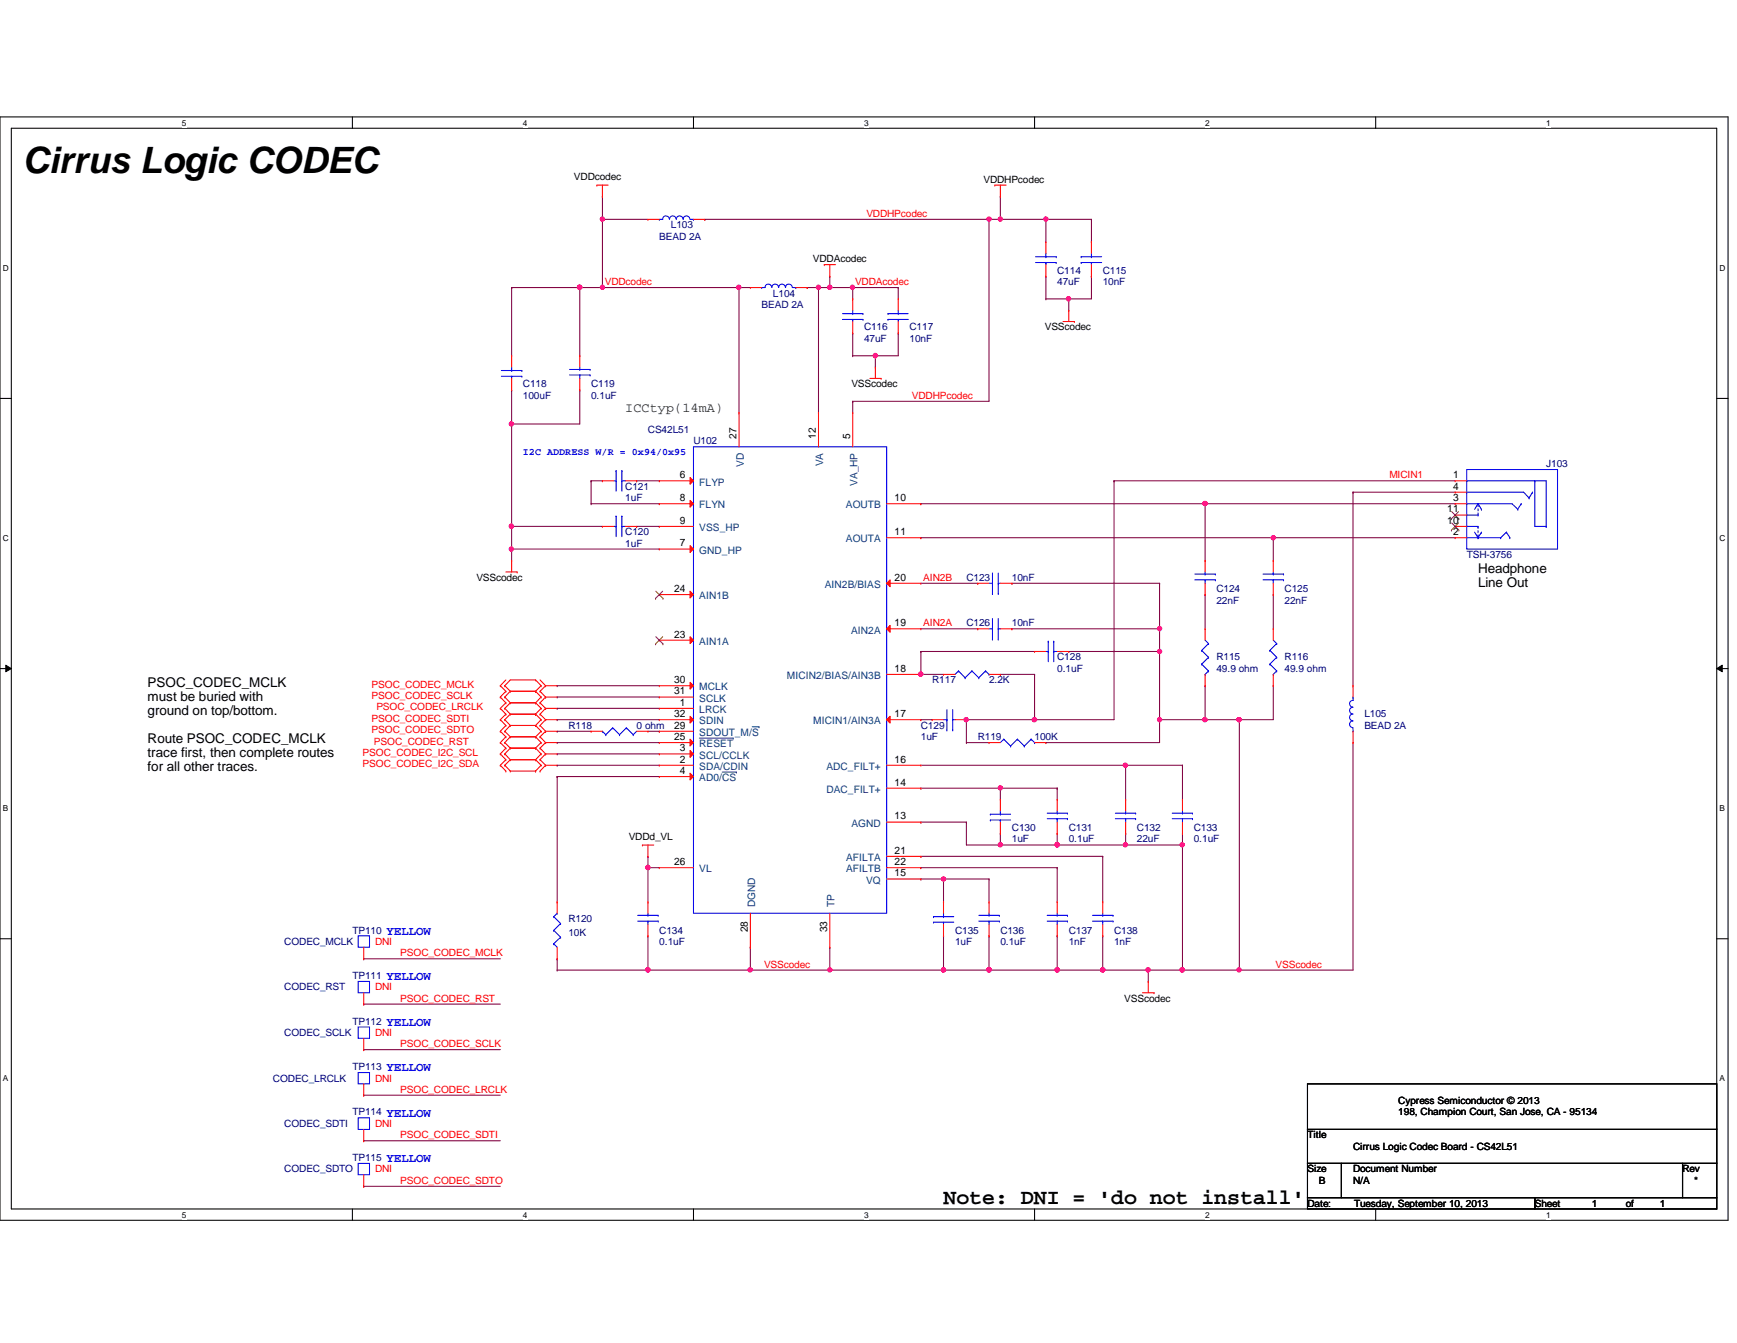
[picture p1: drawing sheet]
<svg xmlns="http://www.w3.org/2000/svg" width="279mm" height="216mm" viewBox="0 0 279 216" stroke-linecap="round" stroke-linejoin="round" font-family="sans-serif">
<defs><g id="words">
<text font-size="5.8" x="3.6" y="27.8">Cirrus Logic CODEC</text>
<text font-size="3.5" x="151.8" y="193.5">Note: DNI = 'do not install'</text>
<text font-size="2.2" fill="#008000" x="100.6" y="66.3">ICCtyp(14mA)</text>
<g font-size="2.2">
<text x="237.7" y="92.1">Headphone</text>
<text x="237.7" y="94.4">Line Out</text>
<text x="23.7" y="110.4">PSOC_CODEC_MCLK</text>
<text x="23.7" y="112.6">must be buried with</text>
<text x="23.7" y="114.9">ground on top/bottom.</text>
<text x="23.7" y="119.4">Route PSOC_CODEC_MCLK</text>
<text x="23.7" y="121.6">trace first, then complete routes</text>
<text x="23.7" y="123.9">for all other traces.</text>
</g>
<g font-size="2" fill="#00f">
<text x="62.2" y="150.3">YELLOW</text>
<text x="62.2" y="157.6">YELLOW</text>
<text x="62.2" y="164.9">YELLOW</text>
<text x="62.2" y="172.2">YELLOW</text>
<text x="62.2" y="179.5">YELLOW</text>
<text x="62.2" y="186.9">YELLOW</text>
</g>
<g font-size="1.7">
<text x="118.4" y="70.6" transform="rotate(-90 118.4 70.6)">27</text>
<text x="131.2" y="70.6" transform="rotate(-90 131.2 70.6)">12</text>
<text x="136.7" y="70.6" transform="rotate(-90 136.7 70.6)">5</text>
<text x="109.3" y="76.9">6</text>
<text x="233.7" y="76.9">1</text>
<text x="109.3" y="80.6">8</text>
<text x="143.9" y="80.6">10</text>
<text x="232.8" y="82.4">11</text>
<text x="233.7" y="78.7">4</text>
<text x="233.7" y="80.6">3</text>
<text x="109.3" y="84.2">9</text>
<text x="109.3" y="87.8">7</text>
<text x="143.9" y="86">11</text>
<text x="232.8" y="84.2">10</text>
<text x="233.7" y="86">2</text>
<text x="108.4" y="95.2">24</text>
<text x="143.9" y="93.3">20</text>
<text x="143.9" y="100.7">19</text>
<text x="108.4" y="102.5">23</text>
<text x="143.9" y="108">18</text>
<text x="108.4" y="109.8">30</text>
<text x="108.4" y="111.6">31</text>
<text x="109.3" y="113.5">1</text>
<text x="108.4" y="115.3">32</text>
<text x="108.4" y="117.1">29</text>
<text x="108.4" y="119">25</text>
<text x="143.9" y="115.3">17</text>
<text x="109.3" y="120.8">3</text>
<text x="109.3" y="122.6">2</text>
<text x="109.3" y="124.4">4</text>
<text x="143.9" y="122.6">16</text>
<text x="143.9" y="126.3">14</text>
<text x="143.9" y="131.7">13</text>
<text x="143.9" y="137.2">21</text>
<text x="108.4" y="139.1">26</text>
<text x="143.9" y="139.1">22</text>
<text x="143.9" y="140.9">15</text>
<text x="120.3" y="149.9" transform="rotate(-90 120.3 149.9)">28</text>
<text x="133.1" y="149.9" transform="rotate(-90 133.1 149.9)">33</text>
</g>
<g font-size="1.7" fill="#004080">
<text x="119.6" y="75.1" transform="rotate(-90 119.6 75.1)">VD</text>
<text x="132.4" y="75" transform="rotate(-90 132.4 75)">VA</text>
<text x="112.5" y="78.1">FLYP</text>
<text x="112.5" y="81.7">FLYN</text>
<text x="136.1" y="81.7">AOUTB</text>
<text x="137.9" y="78.1" transform="rotate(-90 137.9 78.1)">VA_HP</text>
<text x="112.5" y="85.4">VSS_HP</text>
<text x="112.5" y="89">GND_HP</text>
<text x="136.1" y="87.2">AOUTA</text>
<text x="132.7" y="94.5">AIN2B/BIAS</text>
<text x="112.5" y="96.4">AIN1B</text>
<text x="136.9" y="101.9">AIN2A</text>
<text x="112.5" y="103.7">AIN1A</text>
<text x="112.5" y="111">MCLK</text>
<text x="112.5" y="112.8">SCLK</text>
<text x="126.6" y="109.2">MICIN2/BIAS/AIN3B</text>
<text x="112.5" y="114.6">LRCK</text>
<text x="112.5" y="116.5">SDIN</text>
<text x="112.5" y="118.3">SDOUT_M/S</text>
<text x="130.8" y="116.5">MICIN1/AIN3A</text>
<text x="112.5" y="120.1">RESET</text>
<text x="112.5" y="122">SCL/CCLK</text>
<text x="112.5" y="123.8">SDA/CDIN</text>
<text x="112.5" y="125.6">AD0/CS</text>
<text x="132.9" y="123.8">ADC_FILT+</text>
<text x="132.9" y="127.5">DAC_FILT+</text>
<text x="136.9" y="132.9">AGND</text>
<text x="112.5" y="140.3">VL</text>
<text x="136.1" y="138.4">AFILTA</text>
<text x="136.1" y="140.3">AFILTB</text>
<text x="139.3" y="142.1">VQ</text>
<text x="121.5" y="145.9" transform="rotate(-90 121.5 145.9)">DGND</text>
<text x="134.2" y="145.9" transform="rotate(-90 134.2 145.9)">TP</text>
</g>
<g font-size="1.6">
<text x="92.3" y="29">VDDcodec</text>
<text x="158.2" y="29.4">VDDHPcodec</text>
<text x="130.8" y="42.2">VDDAcodec</text>
<text x="168.1" y="53.1">VSScodec</text>
<text x="136.9" y="62.3">VSScodec</text>
<text x="76.6" y="93.4">VSScodec</text>
<text x="101.1" y="135.1">VDDd_VL</text>
<text x="180.8" y="161">VSScodec</text>
<text x="224.9" y="177.5">Cypress Semiconductor © 2013</text>
<text x="224.9" y="179.3">198, Champion Court, San Jose, CA - 95134</text>
<text x="210.3" y="183">Title</text>
<text x="217.6" y="184.8">Cirrus Logic Codec Board - CS42L51</text>
<text x="210.3" y="188.5">Size</text>
<text x="212.1" y="190.3">B</text>
<text x="217.6" y="188.5">Document Number</text>
<text x="217.6" y="190.3">N/A</text>
<text x="270.6" y="188.5">Rev</text>
<text x="272.5" y="190.3">*</text>
<text x="210.3" y="194">Date:</text>
<text x="217.8" y="194">Tuesday, September 10, 2013</text>
<text x="246.9" y="194">Sheet</text>
<text x="256" y="194">1</text>
<text x="261.5" y="194">of</text>
<text x="267" y="194">1</text>
</g>
<g font-size="1.6" fill="#f00">
<text x="139.4" y="34.9">VDDHPcodec</text>
<text x="97.3" y="45.8">VDDcodec</text>
<text x="137.5" y="45.8">VDDAcodec</text>
<text x="146.7" y="64.1">VDDHPcodec</text>
<text x="223.5" y="76.9">MICIN1</text>
<text x="148.5" y="93.4">AIN2B</text>
<text x="148.5" y="100.7">AIN2A</text>
<text x="59.8" y="112.4">PSOC_CODEC_SCLK</text>
<text x="59.8" y="110.6">PSOC_CODEC_MCLK</text>
<text x="59.8" y="116">PSOC_CODEC_SDTI</text>
<text x="59.8" y="117.9">PSOC_CODEC_SDTO</text>
<text x="60.2" y="119.7">PSOC_CODEC_RST</text>
<text x="60.5" y="114.2">PSOC_CODEC_LRCLK</text>
<text x="58.3" y="123.4">PSOC_CODEC_I2C_SDA</text>
<text x="58.3" y="121.5">PSOC_CODEC_I2C_SCL</text>
<text x="60.3" y="151.9">DNI</text>
<text x="64.4" y="153.8">PSOC_CODEC_MCLK</text>
<text x="122.9" y="155.6">VSScodec</text>
<text x="205.2" y="155.6">VSScodec</text>
<text x="60.3" y="159.2">DNI</text>
<text x="64.4" y="161">PSOC_CODEC_RST</text>
<text x="60.3" y="166.5">DNI</text>
<text x="60.3" y="173.9">DNI</text>
<text x="64.4" y="168.4">PSOC_CODEC_SCLK</text>
<text x="64.4" y="175.7">PSOC_CODEC_LRCLK</text>
<text x="60.3" y="181.1">DNI</text>
<text x="64.4" y="183">PSOC_CODEC_SDTI</text>
<text x="60.3" y="188.5">DNI</text>
<text x="64.4" y="190.3">PSOC_CODEC_SDTO</text>
</g>
<g font-size="1.6" fill="#000080">
<text x="106" y="38.5">BEAD 2A</text>
<text x="107.9" y="36.7">L103</text>
<text x="124.3" y="47.7">L104</text>
<text x="170.1" y="44">C114</text>
<text x="170.1" y="45.8">47uF</text>
<text x="177.4" y="44">C115</text>
<text x="177.4" y="45.8">10nF</text>
<text x="122.5" y="49.5">BEAD 2A</text>
<text x="139" y="53.1">C116</text>
<text x="146.3" y="53.1">C117</text>
<text x="139" y="55">47uF</text>
<text x="146.3" y="55">10nF</text>
<text x="84.1" y="62.3">C118</text>
<text x="84.1" y="64.1">100uF</text>
<text x="95.1" y="62.3">C119</text>
<text x="95.1" y="64.1">0.1uF</text>
<text x="104.2" y="69.6">CS42L51</text>
<text x="111.5" y="71.4">U102</text>
<text x="248.7" y="75.1">J103</text>
<text x="100.6" y="78.7">C121</text>
<text x="100.6" y="80.6">1uF</text>
<text x="100.6" y="86.1">C120</text>
<text x="100.6" y="87.9">1uF</text>
<text x="235.9" y="89.7">TSH-3756</text>
<text x="155.4" y="93.4">C123</text>
<text x="162.8" y="93.4">10nF</text>
<text x="195.7" y="95.2">C124</text>
<text x="206.6" y="95.2">C125</text>
<text x="155.4" y="100.7">C126</text>
<text x="162.8" y="100.7">10nF</text>
<text x="195.7" y="97">22nF</text>
<text x="206.6" y="97">22nF</text>
<text x="170.1" y="106.2">C128</text>
<text x="170.1" y="108">0.1uF</text>
<text x="195.7" y="106.2">R115</text>
<text x="195.7" y="108">49.9 ohm</text>
<text x="206.6" y="106.2">R116</text>
<text x="206.6" y="108">49.9 ohm</text>
<text x="149.9" y="109.9">R117</text>
<text x="159.1" y="109.9">2.2K</text>
<text x="91.4" y="117.1">R118</text>
<text x="102.4" y="117.1">0 ohm</text>
<text x="148.1" y="117.1">C129</text>
<text x="148.1" y="119">1uF</text>
<text x="157.3" y="119">R119</text>
<text x="166.4" y="119">100K</text>
<text x="219.5" y="115.3">L105</text>
<text x="219.5" y="117.1">BEAD 2A</text>
<text x="162.8" y="133.6">C130</text>
<text x="162.8" y="135.4">1uF</text>
<text x="171.9" y="133.6">C131</text>
<text x="171.9" y="135.4">0.1uF</text>
<text x="182.9" y="133.6">C132</text>
<text x="182.9" y="135.4">22uF</text>
<text x="192" y="133.6">C133</text>
<text x="192" y="135.4">0.1uF</text>
<text x="91.4" y="148.3">R120</text>
<text x="45.7" y="151.9">CODEC_MCLK</text>
<text x="56.7" y="150.1">TP110</text>
<text x="91.4" y="150.5">10K</text>
<text x="106" y="150.1">C134</text>
<text x="106" y="151.9">0.1uF</text>
<text x="153.6" y="150.1">C135</text>
<text x="153.6" y="151.9">1uF</text>
<text x="160.9" y="150.1">C136</text>
<text x="160.9" y="151.9">0.1uF</text>
<text x="171.9" y="150.1">C137</text>
<text x="171.9" y="151.9">1nF</text>
<text x="179.2" y="150.1">C138</text>
<text x="179.2" y="151.9">1nF</text>
<text x="45.7" y="159.2">CODEC_RST</text>
<text x="56.7" y="157.4">TP111</text>
<text x="45.7" y="166.5">CODEC_SCLK</text>
<text x="56.7" y="164.7">TP112</text>
<text x="43.9" y="173.9">CODEC_LRCLK</text>
<text x="56.7" y="172">TP113</text>
<text x="56.7" y="179.3">TP114</text>
<text x="45.7" y="181.1">CODEC_SDTI</text>
<text x="45.7" y="188.5">CODEC_SDTO</text>
<text x="56.7" y="186.6">TP115</text>
</g>
<text font-size="1.6" fill="#00f" x="84.1" y="73.2">I2C ADDRESS W/R = 0x94/0x95</text>
<g font-size="1.3">
<text x="29.3" y="20.2">5</text>
<text x="84.1" y="20.2">4</text>
<text x="139" y="20.2">3</text>
<text x="193.8" y="20.2">2</text>
<text x="248.7" y="20.2">1</text>
<text x=".5" y="43.5">D</text>
<text x="276.6" y="43.5">D</text>
<text x=".5" y="87">C</text>
<text x="276.6" y="87">C</text>
<text x=".5" y="130.4">B</text>
<text x="276.6" y="130.4">B</text>
<text x=".5" y="173.8">A</text>
<text x="276.6" y="173.8">A</text>
<text x="29.3" y="195.7">5</text>
<text x="84.1" y="195.7">4</text>
<text x="139" y="195.7">3</text>
<text x="193.8" y="195.7">2</text>
<text x="248.7" y="195.7">1</text>
</g>
</g></defs>
<path d="M0 18.8h278v177.4h-278zM1.8 20.6h274.3v173.8h-274.3z" fill="none" stroke="#000" stroke-width=".17"/>
<g fill="#fff">
<path d="M29.3 19h.7v1.5h-.7z"/>
<path d="M29.3 194.6h.7v1.4h-.7z"/>
</g>
<path d="M56.7 18.8v1.8M56.7 194.4v1.8" fill="none" stroke="#000" stroke-width=".17"/>
<g fill="#fff">
<path d="M84.1 19h.7v1.5h-.7z"/>
<path d="M84.1 194.6h.7v1.4h-.7z"/>
</g>
<path d="M111.5 18.8v1.8M111.5 194.4v1.8" fill="none" stroke="#000" stroke-width=".17"/>
<g fill="#fff">
<path d="M139 19h.7v1.5h-.7z"/>
<path d="M139 194.6h.7v1.4h-.7z"/>
</g>
<path d="M166.4 18.8v1.8M166.4 194.4v1.8" fill="none" stroke="#000" stroke-width=".17"/>
<g fill="#fff">
<path d="M193.8 19h.8v1.5h-.8z"/>
<path d="M193.8 194.6h.8v1.4h-.8z"/>
</g>
<path d="M221.3 18.8v1.8M221.3 194.4v1.8" fill="none" stroke="#000" stroke-width=".17"/>
<g fill="#fff">
<path d="M248.7 19h.7v1.5h-.7z"/>
<path d="M248.7 194.6h.7v1.4h-.7z"/>
<path d="M.5 42.3h.9v1.5h-.9z"/>
<path d="M276.6 42.3h.9v1.5h-.9z"/>
<path d="M.5 85.8h.9v1.4h-.9z"/>
<path d="M276.6 85.8h.9v1.4h-.9z"/>
</g>
<path d="M0 64.1h1.8M276.1 64.1h1.9" fill="none" stroke="#000" stroke-width=".17"/>
<g fill="#fff">
<path d="M.5 129.2h.8v1.5h-.8z"/>
<path d="M276.6 129.2h.9v1.5h-.9z"/>
</g>
<path d="M0 107.5h1.8M276.1 107.5h1.9" fill="none" stroke="#000" stroke-width=".17"/>
<path d="M.9 106.9l.9 .6-.9 .5zM276.1 107.5l.9-.6v1.1z" fill="#000"/>
<path d="M.9 106.9l.9 .6-.9 .5zM276.1 107.5l.9-.6v1.1z" fill="none" stroke="#000" stroke-width=".16"/>
<g fill="#fff">
<path d="M.5 172.6h.8v1.5h-.8z"/>
<path d="M276.6 172.6h.9v1.5h-.9z"/>
</g>
<path d="M0 150.9h1.8M276.1 150.9h1.9" fill="none" stroke="#000" stroke-width=".17"/>
<path d="M93.3 46.2h.1M93.3 46.2v11M82.3 68.2h.1M82.3 68.2h11" fill="none" stroke="#800040" stroke-width=".17"/>
<circle cx="93.2" cy="46.2" r=".36" fill="#f0f"/>
<circle cx="93.2" cy="46.2" r=".36" fill="none" stroke="#f0f" stroke-width=".17"/>
<path d="M118.9 46.2h.1M118.9 46.2v20.1" fill="none" stroke="#800040" stroke-width=".17"/>
<circle cx="118.8" cy="46.2" r=".34" fill="#f0f"/>
<circle cx="118.8" cy="46.2" r=".34" fill="none" stroke="#f0f" stroke-width=".17"/>
<path d="M137.2 46.2h.1M137.2 46.2h7.3" fill="none" stroke="#800040" stroke-width=".17"/>
<circle cx="137.1" cy="46.2" r=".34" fill="#f0f"/>
<circle cx="137.1" cy="46.2" r=".34" fill="none" stroke="#f0f" stroke-width=".17"/>
<g fill="none" stroke="#800040" stroke-width=".17">
<path d="M133.5 46.2h.1M133.5 46.2h3.7M102.4 77.3h.1M102.4 77.3h3.6M95.1 81h.1M95.1 81h10.9M102.4 84.6h.1M102.4 84.6h3.6M148.1 141.3h.1M148.1 141.3h3.7M151.8 141.3h.1M151.8 141.3v3.7"/>
<path d="M159.1 141.3h.1M159.1 141.3v3.7"/>
</g>
<circle cx="151.8" cy="141.3" r=".34" fill="#f0f"/>
<circle cx="151.8" cy="141.3" r=".34" fill="none" stroke="#f0f" stroke-width=".17"/>
<path d="M151.8 141.3h.1M151.8 141.3h7.3M159.1 150.5h.1M159.1 150.5v5.5" fill="none" stroke="#800040" stroke-width=".17"/>
<circle cx="159.1" cy="155.9" r=".34" fill="#f0f"/>
<circle cx="159.1" cy="155.9" r=".34" fill="none" stroke="#f0f" stroke-width=".17"/>
<path d="M148.1 139.5h.1M148.1 139.5h22M170.1 139.5h.1M170.1 139.5v5.5M177.4 137.7h.1M177.4 137.7v7.3M177.4 150.5h.1M177.4 150.5v5.5" fill="none" stroke="#800040" stroke-width=".17"/>
<circle cx="177.4" cy="155.9" r=".34" fill="#f0f"/>
<circle cx="177.4" cy="155.9" r=".34" fill="none" stroke="#f0f" stroke-width=".17"/>
<path d="M170.1 150.5h.1M170.1 150.5v5.5" fill="none" stroke="#800040" stroke-width=".17"/>
<circle cx="170" cy="155.9" r=".34" fill="#f0f"/>
<circle cx="170" cy="155.9" r=".34" fill="none" stroke="#f0f" stroke-width=".17"/>
<path d="M160.9 126.7h9.2M170.1 126.7h.1M170.1 134h.1M170.1 134v1.8" fill="none" stroke="#800040" stroke-width=".17"/>
<circle cx="170" cy="135.8" r=".34" fill="#f0f"/>
<circle cx="170" cy="135.8" r=".34" fill="none" stroke="#f0f" stroke-width=".17"/>
<path d="M148.1 86.4h.1M148.1 86.4h56.7M193.8 95.6h.1M193.8 81h.1M193.8 81v9.1M193.8 95.6v5.5M204.8 95.6h.1M204.8 95.6v5.5" fill="none" stroke="#800040" stroke-width=".17"/>
<circle cx="204.8" cy="86.4" r=".34" fill="#f0f"/>
<circle cx="204.8" cy="86.4" r=".34" fill="none" stroke="#f0f" stroke-width=".17"/>
<g fill="none" stroke="#800040" stroke-width=".17">
<path d="M148.1 93.8h9.2M157.3 93.8h.1M162.8 93.8h.1M162.8 93.8h23.7M204.8 86.4h.1M204.8 86.4v3.7M148.1 101.1h9.2M157.3 101.1h.1M104.2 139.5h.1M104.2 139.5h1.8M104.2 139.5v5.5M184.7 156h.1"/>
<path d="M184.7 156v1.8"/>
</g>
<circle cx="104.2" cy="139.5" r=".35" fill="#f0f"/>
<circle cx="104.2" cy="139.5" r=".35" fill="none" stroke="#f0f" stroke-width=".17"/>
<g fill="none" stroke="#800040" stroke-width=".17">
<path d="M217.6 79.1h.1M217.6 79.1h16.5M217.6 79.1v31.1M193.8 81h.1M193.8 81h40.3M89.6 121.2h.1M89.6 123h.1M89.6 121.2h16.4M89.6 123h16.4M89.6 154.1h.1M89.6 154.1v1.9M133.5 152.3h.1"/>
<path d="M133.5 152.3v3.7M58.5 168.7h.1M58.5 176.1h.1M58.5 168.7h22M58.5 176.1h22M58.5 183.4h.1M58.5 190.7h.1M58.5 183.4h22M58.5 190.7h22"/>
</g>
<circle cx="193.8" cy="80.9" r=".36" fill="#f0f"/>
<circle cx="193.8" cy="80.9" r=".36" fill="none" stroke="#f0f" stroke-width=".17"/>
<g fill="none" stroke="#800040" stroke-width=".17">
<path d="M137.2 53.6h.1M137.2 53.6v3.6M148.1 81h.1M148.1 81h45.7M204.8 86.4h.1M204.8 86.4h29.3M193.8 110.2h.1M193.8 110.2v5.5M199.3 115.7h.1M204.8 110.2h.1M204.8 110.2v5.5h-5.5M217.6 119.4h.1"/>
<path d="M217.6 119.4v36.6M148.1 126.7h.1M148.1 126.7h12.8"/>
</g>
<circle cx="160.9" cy="126.7" r=".34" fill="#f0f"/>
<circle cx="160.9" cy="126.7" r=".34" fill="none" stroke="#f0f" stroke-width=".17"/>
<path d="M170.1 135.8h.1M170.1 135.8h11" fill="none" stroke="#800040" stroke-width=".17"/>
<circle cx="181" cy="135.8" r=".34" fill="#f0f"/>
<circle cx="181" cy="135.8" r=".34" fill="none" stroke="#f0f" stroke-width=".17"/>
<circle cx="170" cy="135.8" r=".34" fill="#f0f"/>
<circle cx="170" cy="135.8" r=".34" fill="none" stroke="#f0f" stroke-width=".17"/>
<path d="M199.3 115.7h.1M199.3 115.7v40.3" fill="none" stroke="#800040" stroke-width=".17"/>
<circle cx="199.3" cy="115.7" r=".34" fill="#f0f"/>
<circle cx="199.3" cy="115.7" r=".34" fill="none" stroke="#f0f" stroke-width=".17"/>
<path d="M89.6 156h.1M104.2 150.5h.1M104.2 150.5v5.5h-14.6M199.3 156h.1M199.3 156h18.3" fill="none" stroke="#800040" stroke-width=".17"/>
<circle cx="104.2" cy="155.9" r=".34" fill="#f0f"/>
<circle cx="104.2" cy="155.9" r=".34" fill="none" stroke="#f0f" stroke-width=".17"/>
<path d="M133.5 156h.1M133.5 156h18.3" fill="none" stroke="#800040" stroke-width=".17"/>
<circle cx="151.8" cy="155.9" r=".34" fill="#f0f"/>
<circle cx="151.8" cy="155.9" r=".34" fill="none" stroke="#f0f" stroke-width=".17"/>
<circle cx="133.5" cy="155.9" r=".34" fill="#f0f"/>
<circle cx="133.5" cy="155.9" r=".34" fill="none" stroke="#f0f" stroke-width=".17"/>
<g fill="none" stroke="#800040" stroke-width=".17">
<path d="M96.9 35.3h.1M96.9 35.3h7.3M82.3 46.2h.1M82.3 46.2v11M89.6 124.8h.1M89.6 124.8h16.4M89.6 124.8v20.2M120.7 152.3h.1M120.7 156h.1M120.7 152.3v3.7M120.7 156h12.8M151.8 150.5h.1"/>
<path d="M151.8 150.5v5.5"/>
</g>
<circle cx="120.7" cy="155.9" r=".36" fill="#f0f"/>
<circle cx="120.7" cy="155.9" r=".36" fill="none" stroke="#f0f" stroke-width=".17"/>
<path d="M159.1 156h.1M159.1 156h11" fill="none" stroke="#800040" stroke-width=".17"/>
<circle cx="170" cy="155.9" r=".34" fill="#f0f"/>
<circle cx="170" cy="155.9" r=".34" fill="none" stroke="#f0f" stroke-width=".17"/>
<circle cx="159.1" cy="155.9" r=".34" fill="#f0f"/>
<circle cx="159.1" cy="155.9" r=".34" fill="none" stroke="#f0f" stroke-width=".17"/>
<path d="M170.1 156h.1M170.1 156h7.3" fill="none" stroke="#800040" stroke-width=".17"/>
<circle cx="177.4" cy="155.9" r=".34" fill="#f0f"/>
<circle cx="177.4" cy="155.9" r=".34" fill="none" stroke="#f0f" stroke-width=".17"/>
<circle cx="170" cy="155.9" r=".34" fill="#f0f"/>
<circle cx="170" cy="155.9" r=".34" fill="none" stroke="#f0f" stroke-width=".17"/>
<path d="M151.8 156h.1M151.8 156h7.3" fill="none" stroke="#800040" stroke-width=".17"/>
<circle cx="159.1" cy="155.9" r=".34" fill="#f0f"/>
<circle cx="159.1" cy="155.9" r=".34" fill="none" stroke="#f0f" stroke-width=".17"/>
<circle cx="151.8" cy="155.9" r=".34" fill="#f0f"/>
<circle cx="151.8" cy="155.9" r=".34" fill="none" stroke="#f0f" stroke-width=".17"/>
<path d="M104.2 156h.1M104.2 156h16.5" fill="none" stroke="#800040" stroke-width=".17"/>
<circle cx="104.2" cy="155.9" r=".34" fill="#f0f"/>
<circle cx="104.2" cy="155.9" r=".34" fill="none" stroke="#f0f" stroke-width=".17"/>
<path d="M96.9 35.3h.1M96.9 35.3v10.9M137.2 57.2h.1M137.2 57.2h3.6M144.5 53.6h.1M144.5 53.6v3.6" fill="none" stroke="#800040" stroke-width=".17"/>
<circle cx="96.9" cy="46.2" r=".34" fill="#f0f"/>
<circle cx="96.9" cy="46.2" r=".34" fill="none" stroke="#f0f" stroke-width=".17"/>
<circle cx="96.9" cy="35.2" r=".34" fill="#f0f"/>
<circle cx="96.9" cy="35.2" r=".34" fill="none" stroke="#f0f" stroke-width=".17"/>
<path d="M93.3 62.7h.1M93.3 62.7v5.5M190.2 135.8h.1M190.2 135.8v20.2" fill="none" stroke="#800040" stroke-width=".17"/>
<circle cx="190.2" cy="155.9" r=".34" fill="#f0f"/>
<circle cx="190.2" cy="155.9" r=".34" fill="none" stroke="#f0f" stroke-width=".17"/>
<circle cx="190.2" cy="135.8" r=".34" fill="#f0f"/>
<circle cx="190.2" cy="135.8" r=".34" fill="none" stroke="#f0f" stroke-width=".17"/>
<path d="M186.5 104.7h.1M186.5 104.7v11" fill="none" stroke="#800040" stroke-width=".17"/>
<circle cx="186.5" cy="115.7" r=".34" fill="#f0f"/>
<circle cx="186.5" cy="115.7" r=".34" fill="none" stroke="#f0f" stroke-width=".17"/>
<circle cx="186.5" cy="104.7" r=".34" fill="#f0f"/>
<circle cx="186.5" cy="104.7" r=".34" fill="none" stroke="#f0f" stroke-width=".17"/>
<path d="M131.7 46.2h.1M131.7 46.2v20.1" fill="none" stroke="#800040" stroke-width=".17"/>
<circle cx="131.7" cy="46.2" r=".34" fill="#f0f"/>
<circle cx="131.7" cy="46.2" r=".34" fill="none" stroke="#f0f" stroke-width=".17"/>
<path d="M140.8 57.2h.1M140.8 57.2v1.8M137.2 64.5h.1M137.2 64.5h21.9" fill="none" stroke="#800040" stroke-width=".17"/>
<circle cx="140.8" cy="57.2" r=".35" fill="#f0f"/>
<circle cx="140.8" cy="57.2" r=".35" fill="none" stroke="#f0f" stroke-width=".17"/>
<path d="M133.5 44.4h.1M133.5 44.4v1.8M140.8 57.2h.1M140.8 57.2h3.7" fill="none" stroke="#800040" stroke-width=".17"/>
<circle cx="133.5" cy="46.2" r=".34" fill="#f0f"/>
<circle cx="133.5" cy="46.2" r=".34" fill="none" stroke="#f0f" stroke-width=".17"/>
<path d="M159.1 35.3h.1M159.1 35.3v29.2M160.9 31.6h.1M160.9 31.6v3.7h-1.8M96.9 46.2h.1M96.9 46.2h22M137.2 64.5h.1M137.2 64.5v1.8" fill="none" stroke="#800040" stroke-width=".17"/>
<circle cx="160.9" cy="35.2" r=".34" fill="#f0f"/>
<circle cx="160.9" cy="35.2" r=".34" fill="none" stroke="#f0f" stroke-width=".17"/>
<circle cx="159.1" cy="35.2" r=".34" fill="#f0f"/>
<circle cx="159.1" cy="35.2" r=".34" fill="none" stroke="#f0f" stroke-width=".17"/>
<path d="M148.1 137.7h.1M148.1 137.7h29.3M148.1 123h33M181.1 123h.1" fill="none" stroke="#800040" stroke-width=".17"/>
<circle cx="181" cy="123" r=".34" fill="#f0f"/>
<circle cx="181" cy="123" r=".34" fill="none" stroke="#f0f" stroke-width=".17"/>
<path d="M82.3 62.7h.1M82.3 62.7v5.5" fill="none" stroke="#800040" stroke-width=".17"/>
<circle cx="82.2" cy="68.2" r=".34" fill="#f0f"/>
<circle cx="82.2" cy="68.2" r=".34" fill="none" stroke="#f0f" stroke-width=".17"/>
<path d="M118.9 46.2h.1M118.9 46.2h1.8M82.3 68.2h.1M82.3 68.2v20.1M82.3 84.6h.1M89.6 119.4h.1M89.6 119.4h16.4M58.5 161.4h.1M58.5 161.4h22" fill="none" stroke="#800040" stroke-width=".17"/>
<circle cx="82.2" cy="88.3" r=".34" fill="#f0f"/>
<circle cx="82.2" cy="88.3" r=".34" fill="none" stroke="#f0f" stroke-width=".17"/>
<circle cx="82.2" cy="84.6" r=".35" fill="#f0f"/>
<circle cx="82.2" cy="84.6" r=".35" fill="none" stroke="#f0f" stroke-width=".17"/>
<g fill="none" stroke="#800040" stroke-width=".17">
<path d="M137.2 46.2h.1M137.2 46.2v1.8M144.5 46.2h.1M144.5 46.2v1.8M171.9 48h.1M171.9 48v1.9M95.1 77.3h.1M95.1 77.3h1.8M95.1 77.3v3.7M82.3 88.3h.1M82.3 84.6h.1M82.3 88.3h23.7"/>
<path d="M82.3 88.3v1.8M82.3 84.6h14.6"/>
</g>
<circle cx="171.9" cy="48" r=".35" fill="#f0f"/>
<circle cx="171.9" cy="48" r=".35" fill="none" stroke="#f0f" stroke-width=".17"/>
<path d="M168.2 35.3h.1M168.2 35.3v3.6M168.2 35.3h7.4M175.6 35.3h.1M175.6 35.3v3.6M168.2 48h.1M168.2 44.4h.1M168.2 44.4v3.6M171.9 48h.1M175.6 44.4h.1M175.6 44.4v3.6h-7.4" fill="none" stroke="#800040" stroke-width=".17"/>
<circle cx="168.2" cy="35.2" r=".34" fill="#f0f"/>
<circle cx="168.2" cy="35.2" r=".34" fill="none" stroke="#f0f" stroke-width=".17"/>
<path d="M193.8 115.7h.1M193.8 115.7h5.5M160.9 126.7h.1M160.9 126.7v1.8M170.1 126.7h.1M170.1 126.7v1.8M181.1 123h.1M181.1 123v5.5M190.2 134h.1M190.2 134v1.8" fill="none" stroke="#800040" stroke-width=".17"/>
<circle cx="199.3" cy="115.7" r=".34" fill="#f0f"/>
<circle cx="199.3" cy="115.7" r=".34" fill="none" stroke="#f0f" stroke-width=".17"/>
<circle cx="193.8" cy="115.7" r=".36" fill="#f0f"/>
<circle cx="193.8" cy="115.7" r=".36" fill="none" stroke="#f0f" stroke-width=".17"/>
<path d="M104.2 137.7h.1M104.2 137.7v1.8M184.7 156h.1M184.7 156h5.5" fill="none" stroke="#800040" stroke-width=".17"/>
<circle cx="190.2" cy="155.9" r=".34" fill="#f0f"/>
<circle cx="190.2" cy="155.9" r=".34" fill="none" stroke="#f0f" stroke-width=".17"/>
<circle cx="184.7" cy="155.9" r=".36" fill="#f0f"/>
<circle cx="184.7" cy="155.9" r=".36" fill="none" stroke="#f0f" stroke-width=".17"/>
<path d="M177.4 156h.1M177.4 156h7.3" fill="none" stroke="#800040" stroke-width=".17"/>
<circle cx="177.4" cy="155.9" r=".34" fill="#f0f"/>
<circle cx="177.4" cy="155.9" r=".34" fill="none" stroke="#f0f" stroke-width=".17"/>
<path d="M190.2 156h.1M190.2 156h9.1" fill="none" stroke="#800040" stroke-width=".17"/>
<circle cx="199.3" cy="155.9" r=".34" fill="#f0f"/>
<circle cx="199.3" cy="155.9" r=".34" fill="none" stroke="#f0f" stroke-width=".17"/>
<circle cx="190.2" cy="155.9" r=".34" fill="#f0f"/>
<circle cx="190.2" cy="155.9" r=".34" fill="none" stroke="#f0f" stroke-width=".17"/>
<path d="M160.9 134h.1M160.9 134v1.8" fill="none" stroke="#800040" stroke-width=".17"/>
<circle cx="160.9" cy="135.8" r=".34" fill="#f0f"/>
<circle cx="160.9" cy="135.8" r=".34" fill="none" stroke="#f0f" stroke-width=".17"/>
<g fill="none" stroke="#800040" stroke-width=".17">
<path d="M96.9 31.6h.1M96.9 31.6v3.7M82.3 46.2h.1M82.3 46.2h14.6M93.3 46.2h.1M148.1 132.2h.1M148.1 132.2h7.3M155.4 132.2h.1M155.4 132.2v3.6h5.5M160.9 135.8h.1M181.1 134h.1M181.1 135.8h.1"/>
<path d="M181.1 135.8h9.1M181.1 134v1.8M190.2 123h.1M190.2 123v5.5"/>
</g>
<circle cx="93.2" cy="46.2" r=".36" fill="#f0f"/>
<circle cx="93.2" cy="46.2" r=".36" fill="none" stroke="#f0f" stroke-width=".17"/>
<g fill="none" stroke="#800040" stroke-width=".17">
<path d="M179.2 77.3h.1M179.2 77.3h54.9M186.5 93.8h.1M186.5 93.8v7.3h-23.7M89.6 110.2h.1M89.6 112.1h.1M89.6 113.9h.1M89.6 115.7h.1M89.6 117.6h.1M89.6 110.2h16.4M89.6 112.1h16.4M89.6 113.9h16.4"/>
<path d="M89.6 115.7h16.4M89.6 117.6h5.5M148.1 115.7h.1M148.1 115.7h1.8M155.4 115.7h.1M155.4 115.7v3.7M162.8 101.1h.1M186.5 115.7h.1M186.5 115.7h7.3M58.5 154.1h.1M58.5 154.1h22"/>
</g>
<circle cx="155.4" cy="115.7" r=".34" fill="#f0f"/>
<circle cx="155.4" cy="115.7" r=".34" fill="none" stroke="#f0f" stroke-width=".17"/>
<path d="M148.1 108.4h.1M148.1 108.4h3.7" fill="none" stroke="#800040" stroke-width=".17"/>
<circle cx="148.1" cy="108.4" r=".36" fill="#f0f"/>
<circle cx="148.1" cy="108.4" r=".36" fill="none" stroke="#f0f" stroke-width=".17"/>
<path d="M148.1 104.7h.1M148.1 104.7v3.7M148.1 104.7h18.3M171.9 104.7h.1M186.5 101.1h.1M186.5 101.1v3.6h-14.6" fill="none" stroke="#800040" stroke-width=".17"/>
<circle cx="186.5" cy="101" r=".34" fill="#f0f"/>
<circle cx="186.5" cy="101" r=".34" fill="none" stroke="#f0f" stroke-width=".17"/>
<path d="M155.4 115.7h.1M166.4 108.4h.1M166.4 108.4v7.3h-11M168.2 119.4h.1M186.5 115.7h.1M186.5 115.7v3.7h-18.3" fill="none" stroke="#800040" stroke-width=".17"/>
<circle cx="166.4" cy="115.7" r=".36" fill="#f0f"/>
<circle cx="166.4" cy="115.7" r=".36" fill="none" stroke="#f0f" stroke-width=".17"/>
<g fill="none" stroke="#800040" stroke-width=".17">
<path d="M113.4 35.3h.1M113.4 35.3h45.7M129.8 46.2h.1M129.8 46.2h3.7M131.7 46.2h.1M179.2 77.3h.1M179.2 77.3v38.4h-12.8M155.4 119.4h.1M155.4 119.4h3.7M160.9 108.4h.1M160.9 108.4h5.5M166.4 115.7h.1"/>
<path d="M160.9 135.8h9.2M170.1 135.8h.1"/>
</g>
<circle cx="170" cy="135.8" r=".34" fill="#f0f"/>
<circle cx="170" cy="135.8" r=".34" fill="none" stroke="#f0f" stroke-width=".17"/>
<path d="M160.9 35.3h.1M160.9 35.3h7.3M104.2 117.6h1.8M106 117.6h.1M181.1 123h9.1M190.2 123h.1" fill="none" stroke="#800040" stroke-width=".17"/>
<g fill="none" stroke="#f00" stroke-width=".17">
<path d="M96 29.8h.1M96 29.8h1.8M96.9 31.6h.1M96.9 29.8v1.8M160 29.8h.1M160 29.8h1.8M160.9 31.6h.1M160.9 29.8v1.8M168.2 38.9h.1M168.2 38.9v1.8M93.3 57.2h.1M93.3 57.2v1.8"/>
<path d="M132.6 42.5h.1M132.6 42.5h1.8M133.5 44.4h.1M133.5 42.5v1.9M140.8 59h.1M140.8 59v1.8M144.5 53.6h.1M144.5 48h.1M144.5 48v1.9M144.5 51.7v1.9M168.2 44.4h.1M168.2 42.5v1.9"/>
<path d="M171 51.7h1.8M171.9 49.9h.1M171.9 49.9v1.8M172.8 51.7h.1M93.3 62.7h.1M93.3 60.8v1.9M118.9 66.3h.1M118.9 66.3v5.5M131.7 66.3h.1M131.7 66.3v5.5M137.2 66.3h.1M137.2 66.3v5.5"/>
<path d="M139.9 60.8h1.8M141.7 60.8h.1M81.4 91.9h1.8M82.3 90.1h.1M82.3 90.1v1.8M83.2 91.9h.1M80.5 113.9h.1M80.5 112.1h.1M80.5 110.2h.1M80.5 115.7h.1M80.5 117.6h.1M80.5 119.4h.1"/>
<path d="M80.5 113.9l.9 .9M80.5 112.1l.9 .9M80.5 110.2l.9 .9M80.5 115.7l.9 .9M80.5 117.6l.9 .8M80.5 119.4l.9 .9M81.2 113.9h.1M81.2 112.1h.1M81.2 110.2h.1M81.2 115.7h.1M81.2 117.6h.1M81.2 119.4h.1"/>
<path d="M81.2 113.9l.9 .9M81.2 112.1l.9 .9M81.2 110.2l.9 .9M81.2 115.7l.9 .9M81.2 117.6l.9 .8M81.2 119.4l.9 .9M81.4 114.8h.1M81.4 113h.1M81.4 111.1h.1M81.4 116.6h.1M81.4 118.4h.1M81.4 113l-.9 .9"/>
<path d="M81.4 111.1l-.9 1M81.4 109.3l-.9 .9M81.4 114.8l-.9 .9M81.4 116.6l-.9 1M81.4 118.4l-.9 1M82.1 114.8h.1M82.1 113h.1M82.1 111.1h.1M82.1 116.6h.1M82.1 118.4h.1M82.1 114.8h4M82.1 113h4"/>
<path d="M82.1 113l-.9 .9M82.1 111.1h4M82.1 111.1l-.9 1M82.1 116.6h4M82.1 114.8l-.9 .9M82.1 118.4h4M82.1 116.6l-.9 1M82.1 118.4l-.9 1M86.1 114.8h.1M86.1 113h.1M86.1 111.1h.1M86.1 109.3h.1"/>
<path d="M86.1 116.6h.1M86.1 118.4h.1M86.1 113l.9 .9M86.1 111.1l.9 1M86.1 109.3h-4l-.9 .9M86.1 109.3l.9 .9M86.1 114.8l.9 .9M86.1 116.6l.9 1M86.1 118.4l.9 1M86.9 114.8h.1M86.9 113h.1M86.9 111.1h.1"/>
<path d="M86.9 116.6h.1M86.9 118.4h.1M86.9 113l.9 .9M86.9 111.1l.9 1M86.9 109.3l.9 .9M86.9 114.8l.9 .9M86.9 116.6l.9 1M86.9 118.4l.9 1M87 113.9h.1M87 112.1h.1M87 110.2h.1M87 115.7h.1"/>
<path d="M87 117.6h.1M87 119.4h.1M87 113.9l-.9 .9M87 112.1l-.9 .9M87 110.2l-.9 .9M87 115.7l-.9 .9M87 117.6l-.9 .8M87 119.4l-.9 .9M87.8 113.9h.1M87.8 112.1h.1M87.8 110.2h.1M87.8 115.7h.1"/>
<path d="M87.8 117.6h.1M87.8 119.4h.1M87.8 113.9l-.9 .9M87.8 113.9h1.8M87.8 112.1l-.9 .9M87.8 112.1h1.8M87.8 110.2l-.9 .9M87.8 110.2h1.8M87.8 115.7l-.9 .9M87.8 115.7h1.8M87.8 117.6l-.9 .8M87.8 117.6h1.8"/>
<path d="M87.8 119.4l-.9 .9M87.8 119.4h1.8M80.5 123h.1M80.5 121.2h.1M80.5 123l.9 1M80.5 121.2l.9 .9M81.2 123h.1M81.2 121.2h.1M81.2 123l.9 1M81.2 121.2l.9 .9M81.4 124h.1M81.4 120.3h.1"/>
<path d="M81.4 122.1h.1M81.4 122.1l-.9 .9M81.4 120.3l-.9 .9M82.1 124h.1M82.1 120.3h.1M82.1 122.1h.1M82.1 124h4M82.1 122.1h4M82.1 122.1l-.9 .9M82.1 120.3h4M82.1 120.3l-.9 .9M86.1 124h.1"/>
<path d="M86.1 122.1h.1M86.1 120.3h.1M86.1 122.1l.9 .9M86.1 120.3l.9 .9M86.9 124h.1M86.9 120.3h.1M86.9 122.1h.1M86.9 122.1l.9 .9M86.9 120.3l.9 .9M87 123h.1M87 121.2h.1M87 123l-.9 1"/>
<path d="M87 121.2l-.9 .9M87.8 123h.1M87.8 121.2h.1M87.8 123l-.9 1M87.8 123h1.8M87.8 121.2l-.9 .9M87.8 121.2h1.8M103.3 135.8h.1M103.3 135.8h1.9M104.2 137.7h.1M104.2 135.8v1.9M160.9 134h.1"/>
<path d="M160.9 128.5h.1M160.9 128.5v1.8M160.9 132.2v1.8M170.1 128.5h.1M170.1 134h.1M170.1 128.5v1.8M170.1 132.2v1.8M183.8 159.6h1.8M184.7 157.8h.1M184.7 157.8v1.8M185.6 159.6h.1M58.5 190.7h.1"/>
<path d="M58.5 188.8v1.9"/>
</g>
<path d="M210.3 174.2h65.8v7.4h-65.8zM210.3 181.6h65.8v5.4h-65.8zM210.3 187h5.5v5.5h-5.5zM210.3 192.5h36.6v1.9h-36.6zM215.8 187h54.8v5.5h-54.8zM246.9 192.5h29.2v1.9h-29.2zM270.6 187h5.5v5.5h-5.5z" fill="none" stroke="#000" stroke-width=".17"/>
<g fill="none" stroke="#00f" stroke-width=".17">
<path d="M91.6 59.4h3.3M93.3 59.4h.1M93.3 59v.4M94.9 59.4h.1M142.8 50.4h.1M142.8 51.4h.1M142.8 50.4h3.3M142.8 51.4h3.3M144.5 51.4h.1M144.5 50.4h.1M144.5 49.9v.5M144.5 51.4v.3"/>
<path d="M166.6 41.3h3.3M166.6 42.2h3.3M168.2 42.2h.1M168.2 41.3h.1M168.2 40.7v.6M168.2 42.2v.3M169.9 41.3h.1M169.9 42.2h.1M91.6 60.3h3.3M93.3 60.3h.1M93.3 60.3v.5M94.9 60.3h.1"/>
<path d="M111.5 71.8h31.1v75h-31.1zM159.3 130.9h.1M159.3 131.8h.1M159.3 130.9h3.3M159.3 131.8h3.3M160.9 131.8h.1M160.9 130.9h.1M160.9 130.3v.6M160.9 131.8v.4M168.4 131.6h3.3M168.4 130.7h3.3M170.1 130.7h.1"/>
<path d="M170.1 131.6h.1M170.1 130.3v.4M170.1 131.6v.6M171.7 131.6h.1M171.7 130.7h.1M57.6 187h1.8v1.8h-1.8z"/>
</g>
<path d="M111 76.8l.5 .5-.5 .6z" fill="#f00"/>
<path d="M106 77.3h.1M106 77.3h5.5M111 76.8l.5 .5-.5 .6z" fill="none" stroke="#f00" stroke-width=".17"/>
<path d="M111 80.4l.5 .6-.5 .5z" fill="#f00"/>
<path d="M106 81h.1M106 84.6h.1M106 81h5.5M106 84.6h5.5M111 80.4l.5 .6-.5 .5z" fill="none" stroke="#f00" stroke-width=".17"/>
<path d="M111 87.7l.5 .6-.5 .5z" fill="#f00"/>
<path d="M106 88.3h.1M106 88.3h5.5M111 87.7l.5 .6-.5 .5zM142.6 81h5.5M142.6 86.4h5.5M148.1 81h.1M148.1 86.4h.1" fill="none" stroke="#f00" stroke-width=".17"/>
<path d="M111 102.4l.5 .5-.5 .6z" fill="#f00"/>
<path d="M106 102.9h.1M106 102.9h5.5M111 102.4l.5 .5-.5 .6z" fill="none" stroke="#f00" stroke-width=".17"/>
<path d="M105.5 103.5h.1M105.5 102.4l1.1 1.1M106.6 102.4l-1.1 1.1M106.6 103.5h.1" fill="none" stroke="#804000" stroke-width=".16"/>
<path d="M111 95l.5 .6-.5 .5z" fill="#f00"/>
<path d="M106 95.6h.1M106 95.6h5.5M111 95l.5 .6-.5 .5z" fill="none" stroke="#f00" stroke-width=".17"/>
<path d="M105.5 96.2h.1M105.5 95l1.1 1.2M106.6 95l-1.1 1.2M106.6 96.2h.1" fill="none" stroke="#804000" stroke-width=".16"/>
<path d="M142.6 101.1l.6-.6v1.1z" fill="#f00"/>
<path d="M142.6 101.1l.6-.6v1.1zM142.6 101.1h5.5M148.1 101.1h.1" fill="none" stroke="#f00" stroke-width=".17"/>
<path d="M142.6 93.8l.6-.6v1.1z" fill="#f00"/>
<path d="M142.6 93.8l.6-.6v1.1zM142.6 93.8h5.5M148.1 93.8h.1" fill="none" stroke="#f00" stroke-width=".17"/>
<path d="M142.6 115.7l.6-.6v1.1z" fill="#f00"/>
<g fill="none" stroke="#f00" stroke-width=".17">
<path d="M142.6 115.7l.6-.6v1.1zM142.6 115.7h5.5M142.6 108.4h5.5M148.1 115.7h.1M148.1 108.4h.1M142.6 123h5.5M142.6 126.7h5.5M142.6 132.2h5.5M142.6 137.7h5.5M142.6 139.5h5.5M148.1 123h.1M148.1 126.7h.1"/>
<path d="M148.1 132.2h.1M148.1 137.7h.1M148.1 139.5h.1M120.7 152.3h.1M120.7 146.8v5.5"/>
</g>
<path d="M111 109.7l.5 .5-.5 .6z" fill="#f00"/>
<path d="M106 110.2h.1M106 112.1h.1M106 113.9h.1M106 110.2h5.5M106 112.1h5.5M106 113.9h5.5M111 109.7l.5 .5-.5 .6z" fill="none" stroke="#f00" stroke-width=".17"/>
<path d="M111 115.1l.5 .6-.5 .5z" fill="#f00"/>
<path d="M106 115.7h.1M106 117.6h.1M106 115.7h5.5M106 117.6h5.5M111 115.1l.5 .6-.5 .5z" fill="none" stroke="#f00" stroke-width=".17"/>
<path d="M121 116.8h1.1M122.1 116.8h.1" fill="none" stroke="#004080" stroke-width=".16"/>
<path d="M111 118.8l.5 .6-.5 .5z" fill="#f00"/>
<path d="M106 119.4h.1M106 119.4h5.5M111 118.8l.5 .6-.5 .5z" fill="none" stroke="#f00" stroke-width=".17"/>
<path d="M112.5 118.7h5.4M117.9 118.7h.1" fill="none" stroke="#004080" stroke-width=".16"/>
<path d="M111 120.6l.5 .6-.5 .6z" fill="#f00"/>
<path d="M106 121.2h.1M106 123h.1M106 121.2h5.5M106 123h5.5M111 120.6l.5 .6-.5 .6z" fill="none" stroke="#f00" stroke-width=".17"/>
<path d="M111 124.3l.5 .5-.5 .6z" fill="#f00"/>
<g fill="none" stroke="#f00" stroke-width=".17">
<path d="M104.2 35.3h.1M104.2 35.3h1.8M111.5 35.3h1.9M113.4 35.3h.1M175.6 38.9h.1M175.6 38.9v1.8M82.3 57.2h.1M82.3 57.2v1.8M120.7 46.2h.1M120.7 46.2h1.8M128 46.2h1.8M129.8 46.2h.1"/>
<path d="M137.2 53.6h.1M137.2 48h.1M137.2 48v1.9M137.2 51.7v1.9M175.6 44.4h.1M175.6 42.5v1.9M82.3 62.7h.1M82.3 60.8v1.9M96.9 77.3h.1M96.9 77.3h1.9M100.6 77.3h1.8M102.4 77.3h.1"/>
<path d="M234.1 77.3h.1M234.1 79.1h.1M234.1 77.3h1.8M234.1 79.1h1.8M96.9 84.6h.1M96.9 84.6h1.9M100.6 84.6h1.8M102.4 84.6h.1M157.3 93.8h.1M157.3 93.8h1.8M160.9 93.8h1.9M162.8 93.8h.1"/>
<path d="M193.8 90.1h.1M193.8 95.6h.1M193.8 90.1v1.8M193.8 93.8v1.8M204.8 90.1h.1M204.8 95.6h.1M204.8 90.1v1.8M204.8 93.8v1.8M234.1 81h.1M234.1 82.8h.1M234.1 86.4h.1M234.1 84.6h.1"/>
<path d="M234.1 84.6h1.8M234.1 81h1.8M234.1 82.8h1.8M234.1 86.4h1.8M95.1 117.6h.1M95.1 117.6h1.8M102.4 117.6h1.8M104.2 117.6h.1M149.9 115.7h.1M149.9 115.7h1.9M151.8 108.4h.1M151.8 108.4h1.8"/>
<path d="M153.6 115.7h1.8M155.4 115.7h.1M157.3 101.1h.1M157.3 101.1h1.8M159.1 119.4h.1M159.1 108.4h1.8M159.1 119.4h1.8M160.9 108.4h.1M160.9 101.1h1.9M162.8 101.1h.1M166.4 104.7h.1M166.4 104.7h1.8"/>
<path d="M166.4 119.4h1.8M168.2 119.4h.1M170.1 104.7h1.8M171.9 104.7h.1M193.8 101.1h.1M193.8 110.2h.1M193.8 101.1v1.8M193.8 108.4v1.8M204.8 101.1h.1M204.8 110.2h.1M204.8 101.1v1.8M204.8 108.4v1.8"/>
<path d="M217.6 119.4h.1M217.6 110.2h.1M217.6 110.2v1.9M217.6 117.6v1.8M106 124.8h.1M106 139.5h.1M106 124.8h5.5M106 139.5h5.5M111 124.3l.5 .5-.5 .6zM181.1 128.5h.1M181.1 134h.1M181.1 128.5v1.8"/>
<path d="M181.1 132.2v1.8M190.2 128.5h.1M190.2 134h.1M190.2 128.5v1.8M190.2 132.2v1.8M58.5 154.1h.1M58.5 152.3v1.8M58.5 159.6v1.8M89.6 154.1h.1M89.6 145h.1M89.6 145v1.8M89.6 152.3v1.8"/>
<path d="M104.2 145h.1M104.2 150.5h.1M104.2 145v1.8M104.2 148.6v1.9M133.5 152.3h.1M133.5 146.8v5.5M142.6 141.3h5.5M148.1 141.3h.1M151.8 150.5h.1M151.8 145h.1M151.8 145v1.8M151.8 148.6v1.9"/>
<path d="M159.1 145h.1M159.1 150.5h.1M159.1 145v1.8M159.1 148.6v1.9M170.1 145h.1M170.1 150.5h.1M170.1 145v1.8M170.1 148.6v1.9M177.4 145h.1M177.4 150.5h.1M177.4 145v1.8M177.4 148.6v1.9"/>
<path d="M58.5 176.1h.1M58.5 161.4h.1M58.5 168.7h.1M58.5 166.9v1.8M58.5 174.2v1.9M58.5 183.4h.1M58.5 181.6v1.8"/>
</g>
<path d="M116.2 124.1h2.2M118.4 124.1h.1" fill="none" stroke="#004080" stroke-width=".16"/>
<g fill="none" stroke="#00f" stroke-width=".17">
<path d="M106 35.3h.1M107.7 35.2a.53 .53 0 0 0-.6-.5 .53 .53 0 0 0-.5 .6h-.6M108.8 35.2a.53 .53 0 0 0-.6-.5 .53 .53 0 0 0-.5 .6M109.9 35.2a.53 .53 0 0 0-.6-.5 .53 .53 0 0 0-.5 .6M111 35.2a.53 .53 0 0 0-.6-.5 .53 .53 0 0 0-.5 .6M111 35.3h.5M111.5 35.3h.1M80.6 59.6h3.3M82.3 59.6h.1M82.3 59v.6M83.9 59.6h.1M122.5 46.2h.1"/>
<path d="M124.1 46.2a.53 .53 0 0 0-.5-.5 .53 .53 0 0 0-.5 .5h-.6M125.2 46.2a.53 .53 0 0 0-.5-.5 .53 .53 0 0 0-.5 .5M126.3 46.2a.53 .53 0 0 0-.5-.5 .53 .53 0 0 0-.5 .5M127.4 46.2a.53 .53 0 0 0-.5-.5 .53 .53 0 0 0-.5 .5M127.5 46.2h.5M128 46.2h.1M135.5 50.4h3.3M135.5 51.4h3.3M137.2 51.4h.1M137.2 50.4h.1M137.2 49.9v.5M137.2 51.4v.3"/>
<path d="M138.8 50.4h.1M138.8 51.4h.1M173.9 41.3h.1M173.9 42.2h.1M173.9 41.3h3.3M173.9 42.2h3.3M175.6 42.2h.1M175.6 41.3h.1M175.6 40.7v.6M175.6 42.2v.3M80.6 60.5h3.3M82.3 60.5h.1"/>
<path d="M82.3 60.5v.3M83.9 60.5h.1M98.8 77.3h.3M99.1 77.3h.1M99.1 75.6h.1M99.1 75.6v3.4M100 75.6h.1M100 77.3h.1M100 75.6v3.4M100 77.3h.6M235.9 75.5h14.6v12.8h-14.6zM235.9 77.3h.1"/>
<path d="M235.9 79.1h.1M235.9 77.3h12.8v7.3M235.9 79.1h9.2l.9 1M246.5 79.1h.1M246.5 79.1l-.5 1M246.9 77.3h.1M246.9 77.3v7.3h1.8M98.8 84.6h.3M99.1 84.6h.1M99.1 83h.1M99.1 83v3.3M100 83h.1"/>
<path d="M100 84.6h.1M100 84.6h.6M100 83v3.3M159.1 93.8h.5M159.6 95.4h.1M159.6 93.8h.1M159.6 92.1v3.3M159.6 99.4v3.3M160.6 93.8h.1M160.6 95.4h.1M160.6 92.1v3.3M160.6 99.4v3.3"/>
<path d="M160.6 93.8h.3M192.2 93.2h3.3M192.2 92.3h3.3M193.8 92.3h.1M193.8 93.2h.1M193.8 91.9v.4M193.8 93.2v.6M195.5 93.2h.1M195.5 92.3h.1M203.2 93.2h3.3M203.2 92.3h3.3M204.8 92.3h.1"/>
<path d="M204.8 93.2h.1M204.8 91.9v.4M204.8 93.2v.6M206.5 93.2h.1M206.5 92.3h.1M235.9 81h.1M235.9 84.6h1.8M235.9 81h7.3l.9 .9M235.9 82.8h1.8M235.9 86.4h5.5M237.2 85.6l.5 .8M237.7 82.8h.1"/>
<path d="M237.7 81h.1M237.7 84.6h.1M237.7 86.4h.1M237.7 81l-.5 .9M237.7 81l.6 .9M238.3 81.9h.1M238.3 85.6h.1M238.3 85.6l-.6 .8M241.4 86.4h.1M242.3 85.6h.1M242.3 85.6l-.9 .8M242.3 85.6l.6 .8"/>
<path d="M242.9 86.4h.1M244.1 81.9h.1M244.7 81h.1M244.7 81l-.6 .9M246 80.1h.1M248.7 84.6h.1M96.9 117.6h.1M96.9 117.6l.6 .5M97.5 118.1h.1M98.6 117h.1M98.6 117l1.1 1.1M98.6 117l-1.1 1.1"/>
<path d="M99.7 118.1h.1M100.8 117h.1M100.8 117l1.1 1.1M100.8 117l-1.1 1.1M101.9 118.1h.1M102.4 117.6l-.5 .5M151.8 115.7h.5M152.3 117.3h.1M152.3 115.7h.1M152.3 114.1v3.2M153.2 115.7h.1M153.2 117.3h.1"/>
<path d="M153.2 115.7h.4M153.2 114.1v3.2M154.2 107.9h.1M154.2 107.9l-.6 .5M154.2 107.9l1 1.1M155.2 109h.1M156.3 107.9h.1M156.3 107.9l-1.1 1.1M156.3 107.9l1.1 1.1M157.4 109h.1M158.5 107.9h.1M158.5 107.9l-1.1 1.1"/>
<path d="M158.5 107.9l.6 .5M159.1 108.4h.1M159.1 101.1h.5M159.6 102.7h.1M159.6 101.1h.1M160.6 101.1h.1M160.6 102.7h.1M160.6 101.1h.3M161.5 118.8h.1M161.5 118.8l-.6 .6M161.5 118.8l1.1 1.1M162.6 119.9h.1"/>
<path d="M163.7 118.8h.1M163.7 118.8l-1.1 1.1M163.7 118.8l1.1 1.1M164.8 119.9h.1M165.9 118.8h.1M165.9 118.8l-1.1 1.1M165.9 118.8l.5 .6M166.4 119.4h.1M168.2 104.7h.4M168.6 104.7h.1M168.6 103.1h.1M168.6 103.1v3.3"/>
<path d="M169.5 103.1h.1M169.5 104.7h.1M169.5 104.7h.6M169.5 103.1v3.3M193.3 104.6h.1M193.3 106.8h.1M193.3 104.6l1.1 1.1M193.3 106.8l1.1 1.1M193.8 108.4h.1M193.8 102.9l.6 .6M194.4 103.5h.1M194.4 105.7h.1"/>
<path d="M194.4 107.9h.1M194.4 103.5l-1.1 1.1M194.4 105.7l-1.1 1.1M194.4 107.9l-.6 .5M204.3 104.6h.1M204.3 106.8h.1M204.3 104.6l1.1 1.1M204.3 106.8l1.1 1.1M204.8 108.4h.1M204.8 102.9l.6 .6M205.4 103.5h.1M205.4 105.7h.1"/>
<path d="M205.4 107.9h.1M205.4 103.5l-1.1 1.1M205.4 105.7l-1.1 1.1M205.4 107.9l-.6 .5M217.6 114.8a.53 .53 0 0 0-.5 .5 .53 .53 0 0 0 .5 .6M217.6 112.1v.5a.53 .53 0 0 0-.5 .5 .53 .53 0 0 0 .5 .6M217.6 115.9a.53 .53 0 0 0-.5 .5 .53 .53 0 0 0 .5 .6M217.6 113.7a.53 .53 0 0 0-.5 .5 .53 .53 0 0 0 .5 .6M217.6 117.6h.1M217.6 112.1h.1M217.6 117v.6M179.4 131.6h3.3"/>
<path d="M179.4 130.7h3.3M181.1 130.7h.1M181.1 131.6h.1M181.1 130.3v.4M181.1 131.6v.6M182.7 131.6h.1M182.7 130.7h.1M188.6 131.6h3.2M188.6 130.7h3.2M190.2 130.7h.1M190.2 131.6h.1M190.2 130.3v.4"/>
<path d="M190.2 131.6v.6M191.8 131.6h.1M191.8 130.7h.1M57.6 150.5h1.8v1.8h-1.8zM57.6 157.8h1.8v1.8h-1.8zM89.1 151.7h.1M89.1 149.6h.1M89.1 147.4h.1M89.1 151.7l.5 .6M89.1 149.6l1.1 1.1M89.1 147.4l1.1 1.1M89.6 146.8h.1"/>
<path d="M89.6 146.8l-.5 .6M90.2 150.7h.1M90.2 148.5h.1M90.2 150.7l-1.1 1M90.2 148.5l-1.1 1.1M102.6 148.1h3.3M102.6 147.2h3.3M104.2 147.2h.1M104.2 148.1h.1M104.2 146.8v.4M104.2 148.1v.5M105.9 148.1h.1"/>
<path d="M105.9 147.2h.1M150.2 147.4h.1M150.2 148.3h.1M150.2 147.4h3.2M150.2 148.3h3.2M151.8 148.3h.1M151.8 147.4h.1M151.8 146.8v.6M151.8 148.3v.3M157.4 148.1h3.3M157.4 147.2h3.3M159.1 147.2h.1"/>
<path d="M159.1 148.1h.1M159.1 146.8v.4M159.1 148.1v.5M160.7 148.1h.1M160.7 147.2h.1M168.4 148.1h3.3M168.4 147.2h3.3M170.1 147.2h.1M170.1 148.1h.1M170.1 146.8v.4M170.1 148.1v.5M171.7 148.1h.1"/>
<path d="M171.7 147.2h.1M175.7 148.1h3.3M175.7 147.2h3.3M177.4 147.2h.1M177.4 148.1h.1M177.4 146.8v.4M177.4 148.1v.5M179 148.1h.1M179 147.2h.1M57.6 179.7h1.8v1.9h-1.8zM57.6 172.4h1.8v1.8h-1.8zM57.6 165.1h1.8v1.8h-1.8z"/>
</g>
<path d="M237.7 82.8v-1.8M237.7 81h.1M237.7 84.6v1.8M237.7 86.4h.1" fill="none" stroke="#00f" stroke-width=".17" stroke-dasharray=".3 .3"/>
<path d="M233.5 83.4h.1M233.5 85.2h.1M233.5 82.3l1.2 1.1M233.5 84.1l1.2 1.1M234.6 82.3l-1.1 1.1M234.6 84.1l-1.1 1.1M234.7 83.4h.1M234.7 85.2h.1" fill="none" stroke="#804000" stroke-width=".16"/>
<circle cx="93.2" cy="46.2" r=".36" fill="#f0f"/>
<circle cx="93.2" cy="46.2" r=".36" fill="none" stroke="#f0f" stroke-width=".17"/>
<circle cx="118.8" cy="46.2" r=".34" fill="#f0f"/>
<circle cx="118.8" cy="46.2" r=".34" fill="none" stroke="#f0f" stroke-width=".17"/>
<circle cx="137.1" cy="46.2" r=".34" fill="#f0f"/>
<circle cx="137.1" cy="46.2" r=".34" fill="none" stroke="#f0f" stroke-width=".17"/>
<circle cx="151.8" cy="141.3" r=".34" fill="#f0f"/>
<circle cx="151.8" cy="141.3" r=".34" fill="none" stroke="#f0f" stroke-width=".17"/>
<circle cx="159.1" cy="155.9" r=".34" fill="#f0f"/>
<circle cx="159.1" cy="155.9" r=".34" fill="none" stroke="#f0f" stroke-width=".17"/>
<circle cx="177.4" cy="155.9" r=".34" fill="#f0f"/>
<circle cx="177.4" cy="155.9" r=".34" fill="none" stroke="#f0f" stroke-width=".17"/>
<circle cx="170" cy="155.9" r=".34" fill="#f0f"/>
<circle cx="170" cy="155.9" r=".34" fill="none" stroke="#f0f" stroke-width=".17"/>
<circle cx="170" cy="135.8" r=".34" fill="#f0f"/>
<circle cx="170" cy="135.8" r=".34" fill="none" stroke="#f0f" stroke-width=".17"/>
<circle cx="204.8" cy="86.4" r=".34" fill="#f0f"/>
<circle cx="204.8" cy="86.4" r=".34" fill="none" stroke="#f0f" stroke-width=".17"/>
<circle cx="104.2" cy="139.5" r=".35" fill="#f0f"/>
<circle cx="104.2" cy="139.5" r=".35" fill="none" stroke="#f0f" stroke-width=".17"/>
<circle cx="193.8" cy="80.9" r=".36" fill="#f0f"/>
<circle cx="193.8" cy="80.9" r=".36" fill="none" stroke="#f0f" stroke-width=".17"/>
<circle cx="160.9" cy="126.7" r=".34" fill="#f0f"/>
<circle cx="160.9" cy="126.7" r=".34" fill="none" stroke="#f0f" stroke-width=".17"/>
<circle cx="181" cy="135.8" r=".34" fill="#f0f"/>
<circle cx="181" cy="135.8" r=".34" fill="none" stroke="#f0f" stroke-width=".17"/>
<circle cx="170" cy="135.8" r=".34" fill="#f0f"/>
<circle cx="170" cy="135.8" r=".34" fill="none" stroke="#f0f" stroke-width=".17"/>
<circle cx="199.3" cy="115.7" r=".34" fill="#f0f"/>
<circle cx="199.3" cy="115.7" r=".34" fill="none" stroke="#f0f" stroke-width=".17"/>
<circle cx="104.2" cy="155.9" r=".34" fill="#f0f"/>
<circle cx="104.2" cy="155.9" r=".34" fill="none" stroke="#f0f" stroke-width=".17"/>
<circle cx="151.8" cy="155.9" r=".34" fill="#f0f"/>
<circle cx="151.8" cy="155.9" r=".34" fill="none" stroke="#f0f" stroke-width=".17"/>
<circle cx="133.5" cy="155.9" r=".34" fill="#f0f"/>
<circle cx="133.5" cy="155.9" r=".34" fill="none" stroke="#f0f" stroke-width=".17"/>
<circle cx="120.7" cy="155.9" r=".36" fill="#f0f"/>
<circle cx="120.7" cy="155.9" r=".36" fill="none" stroke="#f0f" stroke-width=".17"/>
<circle cx="170" cy="155.9" r=".34" fill="#f0f"/>
<circle cx="170" cy="155.9" r=".34" fill="none" stroke="#f0f" stroke-width=".17"/>
<circle cx="159.1" cy="155.9" r=".34" fill="#f0f"/>
<circle cx="159.1" cy="155.9" r=".34" fill="none" stroke="#f0f" stroke-width=".17"/>
<circle cx="177.4" cy="155.9" r=".34" fill="#f0f"/>
<circle cx="177.4" cy="155.9" r=".34" fill="none" stroke="#f0f" stroke-width=".17"/>
<circle cx="170" cy="155.9" r=".34" fill="#f0f"/>
<circle cx="170" cy="155.9" r=".34" fill="none" stroke="#f0f" stroke-width=".17"/>
<circle cx="159.1" cy="155.9" r=".34" fill="#f0f"/>
<circle cx="159.1" cy="155.9" r=".34" fill="none" stroke="#f0f" stroke-width=".17"/>
<circle cx="151.8" cy="155.9" r=".34" fill="#f0f"/>
<circle cx="151.8" cy="155.9" r=".34" fill="none" stroke="#f0f" stroke-width=".17"/>
<circle cx="104.2" cy="155.9" r=".34" fill="#f0f"/>
<circle cx="104.2" cy="155.9" r=".34" fill="none" stroke="#f0f" stroke-width=".17"/>
<circle cx="96.9" cy="46.2" r=".34" fill="#f0f"/>
<circle cx="96.9" cy="46.2" r=".34" fill="none" stroke="#f0f" stroke-width=".17"/>
<circle cx="96.9" cy="35.2" r=".34" fill="#f0f"/>
<circle cx="96.9" cy="35.2" r=".34" fill="none" stroke="#f0f" stroke-width=".17"/>
<circle cx="190.2" cy="155.9" r=".34" fill="#f0f"/>
<circle cx="190.2" cy="155.9" r=".34" fill="none" stroke="#f0f" stroke-width=".17"/>
<circle cx="190.2" cy="135.8" r=".34" fill="#f0f"/>
<circle cx="190.2" cy="135.8" r=".34" fill="none" stroke="#f0f" stroke-width=".17"/>
<circle cx="186.5" cy="115.7" r=".34" fill="#f0f"/>
<circle cx="186.5" cy="115.7" r=".34" fill="none" stroke="#f0f" stroke-width=".17"/>
<circle cx="186.5" cy="104.7" r=".34" fill="#f0f"/>
<circle cx="186.5" cy="104.7" r=".34" fill="none" stroke="#f0f" stroke-width=".17"/>
<circle cx="131.7" cy="46.2" r=".34" fill="#f0f"/>
<circle cx="131.7" cy="46.2" r=".34" fill="none" stroke="#f0f" stroke-width=".17"/>
<circle cx="140.8" cy="57.2" r=".35" fill="#f0f"/>
<circle cx="140.8" cy="57.2" r=".35" fill="none" stroke="#f0f" stroke-width=".17"/>
<circle cx="133.5" cy="46.2" r=".34" fill="#f0f"/>
<circle cx="133.5" cy="46.2" r=".34" fill="none" stroke="#f0f" stroke-width=".17"/>
<circle cx="160.9" cy="35.2" r=".34" fill="#f0f"/>
<circle cx="160.9" cy="35.2" r=".34" fill="none" stroke="#f0f" stroke-width=".17"/>
<circle cx="159.1" cy="35.2" r=".34" fill="#f0f"/>
<circle cx="159.1" cy="35.2" r=".34" fill="none" stroke="#f0f" stroke-width=".17"/>
<circle cx="181" cy="123" r=".34" fill="#f0f"/>
<circle cx="181" cy="123" r=".34" fill="none" stroke="#f0f" stroke-width=".17"/>
<circle cx="82.2" cy="68.2" r=".34" fill="#f0f"/>
<circle cx="82.2" cy="68.2" r=".34" fill="none" stroke="#f0f" stroke-width=".17"/>
<circle cx="82.2" cy="88.3" r=".34" fill="#f0f"/>
<circle cx="82.2" cy="88.3" r=".34" fill="none" stroke="#f0f" stroke-width=".17"/>
<circle cx="82.2" cy="84.6" r=".35" fill="#f0f"/>
<circle cx="82.2" cy="84.6" r=".35" fill="none" stroke="#f0f" stroke-width=".17"/>
<circle cx="171.9" cy="48" r=".35" fill="#f0f"/>
<circle cx="171.9" cy="48" r=".35" fill="none" stroke="#f0f" stroke-width=".17"/>
<circle cx="168.2" cy="35.2" r=".34" fill="#f0f"/>
<circle cx="168.2" cy="35.2" r=".34" fill="none" stroke="#f0f" stroke-width=".17"/>
<circle cx="199.3" cy="115.7" r=".34" fill="#f0f"/>
<circle cx="199.3" cy="115.7" r=".34" fill="none" stroke="#f0f" stroke-width=".17"/>
<circle cx="193.8" cy="115.7" r=".36" fill="#f0f"/>
<circle cx="193.8" cy="115.7" r=".36" fill="none" stroke="#f0f" stroke-width=".17"/>
<circle cx="190.2" cy="155.9" r=".34" fill="#f0f"/>
<circle cx="190.2" cy="155.9" r=".34" fill="none" stroke="#f0f" stroke-width=".17"/>
<circle cx="184.7" cy="155.9" r=".36" fill="#f0f"/>
<circle cx="184.7" cy="155.9" r=".36" fill="none" stroke="#f0f" stroke-width=".17"/>
<circle cx="177.4" cy="155.9" r=".34" fill="#f0f"/>
<circle cx="177.4" cy="155.9" r=".34" fill="none" stroke="#f0f" stroke-width=".17"/>
<circle cx="199.3" cy="155.9" r=".34" fill="#f0f"/>
<circle cx="199.3" cy="155.9" r=".34" fill="none" stroke="#f0f" stroke-width=".17"/>
<circle cx="190.2" cy="155.9" r=".34" fill="#f0f"/>
<circle cx="190.2" cy="155.9" r=".34" fill="none" stroke="#f0f" stroke-width=".17"/>
<circle cx="160.9" cy="135.8" r=".34" fill="#f0f"/>
<circle cx="160.9" cy="135.8" r=".34" fill="none" stroke="#f0f" stroke-width=".17"/>
<circle cx="93.2" cy="46.2" r=".36" fill="#f0f"/>
<circle cx="93.2" cy="46.2" r=".36" fill="none" stroke="#f0f" stroke-width=".17"/>
<circle cx="155.4" cy="115.7" r=".34" fill="#f0f"/>
<circle cx="155.4" cy="115.7" r=".34" fill="none" stroke="#f0f" stroke-width=".17"/>
<circle cx="148.1" cy="108.4" r=".36" fill="#f0f"/>
<circle cx="148.1" cy="108.4" r=".36" fill="none" stroke="#f0f" stroke-width=".17"/>
<circle cx="186.5" cy="101" r=".34" fill="#f0f"/>
<circle cx="186.5" cy="101" r=".34" fill="none" stroke="#f0f" stroke-width=".17"/>
<circle cx="166.4" cy="115.7" r=".36" fill="#f0f"/>
<circle cx="166.4" cy="115.7" r=".36" fill="none" stroke="#f0f" stroke-width=".17"/>
<circle cx="170" cy="135.8" r=".34" fill="#f0f"/>
<circle cx="170" cy="135.8" r=".34" fill="none" stroke="#f0f" stroke-width=".17"/>
<use href="#words"/>
</svg>
